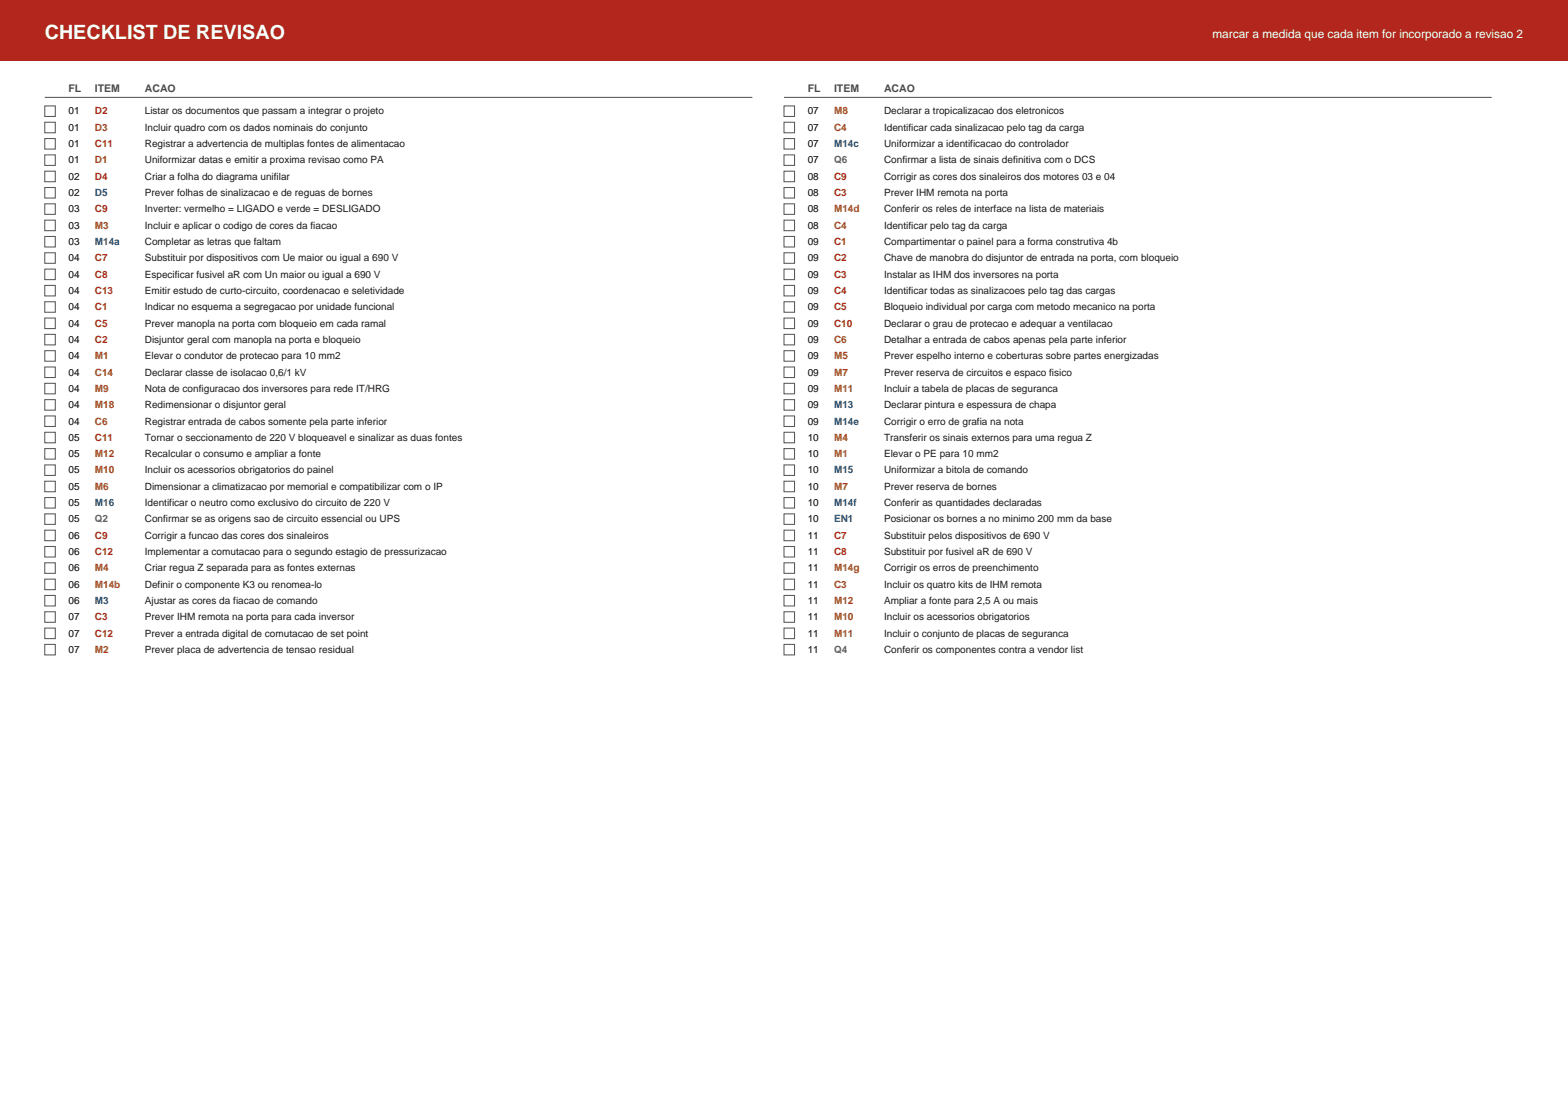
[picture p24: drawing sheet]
<svg xmlns="http://www.w3.org/2000/svg" width="420mm" height="297mm" viewBox="0 0 420 297" stroke-linecap="round" stroke-linejoin="round" font-family="sans-serif">
<defs><g id="words">
<text font-size="5.3" fill="#fff" x="12" y="10.6">CHECKLIST DE REVISAO</text>
<text font-size="3.2" fill="#fff" x="324.9" y="10.2">marcar a medida que cada item for incorporado a revisao 2</text>
<g font-size="2.8" fill="#4a4a4a">
<text x="18.3" y="24.7">FL</text>
<text x="25.4" y="24.7">ITEM</text>
<text x="38.8" y="24.7">ACAO</text>
<text x="216.4" y="24.7">FL</text>
<text x="223.5" y="24.7">ITEM</text>
<text x="236.9" y="24.7">ACAO</text>
</g>
<g font-size="2.7">
<text x="18.3" y="30.7">01</text>
<text x="18.3" y="35.1">01</text>
<text x="216.4" y="30.7">07</text>
<text x="216.4" y="35.1">07</text>
<text x="18.3" y="39.4">01</text>
<text x="216.4" y="39.4">07</text>
<text x="18.3" y="43.8">01</text>
<text x="216.4" y="43.8">07</text>
<text x="18.3" y="48.2">02</text>
<text x="18.3" y="52.6">02</text>
<text x="216.4" y="48.2">08</text>
<text x="216.4" y="52.6">08</text>
<text x="18.3" y="56.9">03</text>
<text x="216.4" y="56.9">08</text>
<text x="18.3" y="61.3">03</text>
<text x="18.3" y="65.7">03</text>
<text x="216.4" y="61.3">08</text>
<text x="216.4" y="65.7">09</text>
<text x="18.3" y="70.1">04</text>
<text x="216.4" y="70.1">09</text>
<text x="18.3" y="74.4">04</text>
<text x="216.4" y="74.4">09</text>
<text x="18.3" y="78.8">04</text>
<text x="18.3" y="83.2">04</text>
<text x="216.4" y="78.8">09</text>
<text x="216.4" y="83.2">09</text>
<text x="18.3" y="87.6">04</text>
<text x="216.4" y="87.6">09</text>
<text x="18.3" y="91.9">04</text>
<text x="216.4" y="91.9">09</text>
<text x="18.3" y="96.3">04</text>
<text x="18.3" y="100.7">04</text>
<text x="216.4" y="96.3">09</text>
<text x="216.4" y="100.7">09</text>
<text x="18.3" y="105.1">04</text>
<text x="216.4" y="105.1">09</text>
<text x="18.3" y="109.4">04</text>
<text x="18.3" y="113.8">04</text>
<text x="216.4" y="109.4">09</text>
<text x="216.4" y="113.8">09</text>
<text x="18.3" y="118.2">05</text>
<text x="216.4" y="118.2">10</text>
<text x="18.3" y="122.6">05</text>
<text x="216.4" y="122.6">10</text>
<text x="18.3" y="126.9">05</text>
<text x="18.3" y="131.3">05</text>
<text x="216.4" y="126.9">10</text>
<text x="216.4" y="131.3">10</text>
<text x="18.3" y="135.7">05</text>
<text x="216.4" y="135.7">10</text>
<text x="18.3" y="140.1">05</text>
<text x="216.4" y="140.1">10</text>
<text x="18.3" y="144.4">06</text>
<text x="18.3" y="148.8">06</text>
<text x="216.4" y="144.4">11</text>
<text x="216.4" y="148.8">11</text>
<text x="18.3" y="153.2">06</text>
<text x="216.4" y="153.2">11</text>
<text x="18.3" y="157.6">06</text>
<text x="18.3" y="161.9">06</text>
<text x="216.4" y="157.6">11</text>
<text x="216.4" y="161.9">11</text>
<text x="18.3" y="166.3">07</text>
<text x="216.4" y="166.3">11</text>
<text x="18.3" y="170.7">07</text>
<text x="216.4" y="170.7">11</text>
<text x="18.3" y="175">07</text>
<text x="216.4" y="175">11</text>
</g>
<g font-size="2.7" fill="#b3261e">
<text x="25.4" y="30.7">D2</text>
<text x="25.4" y="39.4">C11</text>
<text x="25.4" y="48.2">D4</text>
<text x="223.5" y="48.2">C9</text>
<text x="223.5" y="52.6">C3</text>
<text x="25.4" y="56.9">C9</text>
<text x="223.5" y="65.7">C1</text>
<text x="25.4" y="70.1">C7</text>
<text x="223.5" y="70.1">C2</text>
<text x="25.4" y="74.4">C8</text>
<text x="223.5" y="74.4">C3</text>
<text x="25.4" y="78.8">C13</text>
<text x="25.4" y="83.2">C1</text>
<text x="223.5" y="78.8">C4</text>
<text x="223.5" y="83.2">C5</text>
<text x="25.4" y="87.6">C5</text>
<text x="223.5" y="87.6">C10</text>
<text x="25.4" y="91.9">C2</text>
<text x="25.4" y="118.2">C11</text>
<text x="25.4" y="144.4">C9</text>
<text x="25.4" y="148.8">C12</text>
<text x="223.5" y="144.4">C7</text>
<text x="223.5" y="148.8">C8</text>
<text x="25.4" y="166.3">C3</text>
<text x="25.4" y="170.7">C12</text>
</g>
<g font-size="2.7" fill="#8a5a00">
<text x="25.4" y="35.1">D3</text>
<text x="223.5" y="30.7">M8</text>
<text x="223.5" y="35.1">C4</text>
<text x="25.4" y="43.8">D1</text>
<text x="223.5" y="56.9">M14d</text>
<text x="25.4" y="61.3">M3</text>
<text x="223.5" y="61.3">C4</text>
<text x="223.5" y="91.9">C6</text>
<text x="25.4" y="96.3">M1</text>
<text x="25.4" y="100.7">C14</text>
<text x="223.5" y="96.3">M5</text>
<text x="223.5" y="100.7">M7</text>
<text x="25.4" y="105.1">M9</text>
<text x="223.5" y="105.1">M11</text>
<text x="25.4" y="109.4">M18</text>
<text x="25.4" y="113.8">C6</text>
<text x="223.5" y="118.2">M4</text>
<text x="25.4" y="122.6">M12</text>
<text x="223.5" y="122.6">M1</text>
<text x="25.4" y="126.9">M10</text>
<text x="25.4" y="131.3">M6</text>
<text x="223.5" y="131.3">M7</text>
<text x="25.4" y="153.2">M4</text>
<text x="223.5" y="153.2">M14g</text>
<text x="25.4" y="157.6">M14b</text>
<text x="223.5" y="157.6">C3</text>
<text x="223.5" y="161.9">M12</text>
<text x="223.5" y="166.3">M10</text>
<text x="223.5" y="170.7">M11</text>
<text x="25.4" y="175">M2</text>
</g>
<g font-size="2.7" fill="#1a1a1a">
<text x="38.8" y="30.7">Listar os documentos que passam a integrar o projeto</text>
<text x="38.8" y="35.1">Incluir quadro com os dados nominais do conjunto</text>
<text x="236.9" y="30.7">Declarar a tropicalizacao dos eletronicos</text>
<text x="236.9" y="35.1">Identificar cada sinalizacao pelo tag da carga</text>
<text x="38.8" y="39.4">Registrar a advertencia de multiplas fontes de alimentacao</text>
<text x="236.9" y="39.4">Uniformizar a identificacao do controlador</text>
<text x="38.8" y="43.8">Uniformizar datas e emitir a proxima revisao como PA</text>
<text x="236.9" y="43.8">Confirmar a lista de sinais definitiva com o DCS</text>
<text x="38.8" y="48.2">Criar a folha do diagrama unifilar</text>
<text x="38.8" y="52.6">Prever folhas de sinalizacao e de reguas de bornes</text>
<text x="236.9" y="48.2">Corrigir as cores dos sinaleiros dos motores 03 e 04</text>
<text x="236.9" y="52.6">Prever IHM remota na porta</text>
<text x="38.8" y="56.9">Inverter: vermelho = LIGADO e verde = DESLIGADO</text>
<text x="236.9" y="56.9">Conferir os reles de interface na lista de materiais</text>
<text x="38.8" y="61.3">Incluir e aplicar o codigo de cores da fiacao</text>
<text x="38.8" y="65.7">Completar as letras que faltam</text>
<text x="236.9" y="61.3">Identificar pelo tag da carga</text>
<text x="236.9" y="65.7">Compartimentar o painel para a forma construtiva 4b</text>
<text x="38.8" y="70.1">Substituir por dispositivos com Ue maior ou igual a 690 V</text>
<text x="236.9" y="70.1">Chave de manobra do disjuntor de entrada na porta, com bloqueio</text>
<text x="38.8" y="74.4">Especificar fusivel aR com Un maior ou igual a 690 V</text>
<text x="236.9" y="74.4">Instalar as IHM dos inversores na porta</text>
<text x="38.8" y="78.8">Emitir estudo de curto-circuito, coordenacao e seletividade</text>
<text x="38.8" y="83.2">Indicar no esquema a segregacao por unidade funcional</text>
<text x="236.9" y="78.8">Identificar todas as sinalizacoes pelo tag das cargas</text>
<text x="236.9" y="83.2">Bloqueio individual por carga com metodo mecanico na porta</text>
<text x="38.8" y="87.6">Prever manopla na porta com bloqueio em cada ramal</text>
<text x="236.9" y="87.6">Declarar o grau de protecao e adequar a ventilacao</text>
<text x="38.8" y="91.9">Disjuntor geral com manopla na porta e bloqueio</text>
<text x="236.9" y="91.9">Detalhar a entrada de cabos apenas pela parte inferior</text>
<text x="38.8" y="96.3">Elevar o condutor de protecao para 10 mm2</text>
<text x="38.8" y="100.7">Declarar classe de isolacao 0,6/1 kV</text>
<text x="236.9" y="96.3">Prever espelho interno e coberturas sobre partes energizadas</text>
<text x="236.9" y="100.7">Prever reserva de circuitos e espaco fisico</text>
<text x="38.8" y="105.1">Nota de configuracao dos inversores para rede IT/HRG</text>
<text x="236.9" y="105.1">Incluir a tabela de placas de seguranca</text>
<text x="38.8" y="109.4">Redimensionar o disjuntor geral</text>
<text x="38.8" y="113.8">Registrar entrada de cabos somente pela parte inferior</text>
<text x="236.9" y="109.4">Declarar pintura e espessura de chapa</text>
<text x="236.9" y="113.8">Corrigir o erro de grafia na nota</text>
<text x="38.8" y="118.2">Tornar o seccionamento de 220 V bloqueavel e sinalizar as duas fontes</text>
<text x="236.9" y="118.2">Transferir os sinais externos para uma regua Z</text>
<text x="38.8" y="122.6">Recalcular o consumo e ampliar a fonte</text>
<text x="236.9" y="122.6">Elevar o PE para 10 mm2</text>
<text x="38.8" y="126.9">Incluir os acessorios obrigatorios do painel</text>
<text x="38.8" y="131.3">Dimensionar a climatizacao por memorial e compatibilizar com o IP</text>
<text x="236.9" y="126.9">Uniformizar a bitola de comando</text>
<text x="236.9" y="131.3">Prever reserva de bornes</text>
<text x="38.8" y="135.7">Identificar o neutro como exclusivo do circuito de 220 V</text>
<text x="236.9" y="135.7">Conferir as quantidades declaradas</text>
<text x="38.8" y="140.1">Confirmar se as origens sao de circuito essencial ou UPS</text>
<text x="236.9" y="140.1">Posicionar os bornes a no minimo 200 mm da base</text>
<text x="38.8" y="144.4">Corrigir a funcao das cores dos sinaleiros</text>
<text x="38.8" y="148.8">Implementar a comutacao para o segundo estagio de pressurizacao</text>
<text x="236.9" y="144.4">Substituir pelos dispositivos de 690 V</text>
<text x="236.9" y="148.8">Substituir por fusivel aR de 690 V</text>
<text x="38.8" y="153.2">Criar regua Z separada para as fontes externas</text>
<text x="236.9" y="153.2">Corrigir os erros de preenchimento</text>
<text x="38.8" y="157.6">Definir o componente K3 ou renomea-lo</text>
<text x="38.8" y="161.9">Ajustar as cores da fiacao de comando</text>
<text x="236.9" y="157.6">Incluir os quatro kits de IHM remota</text>
<text x="236.9" y="161.9">Ampliar a fonte para 2,5 A ou mais</text>
<text x="38.8" y="166.3">Prever IHM remota na porta para cada inversor</text>
<text x="236.9" y="166.3">Incluir os acessorios obrigatorios</text>
<text x="38.8" y="170.7">Prever a entrada digital de comutacao de set point</text>
<text x="236.9" y="170.7">Incluir o conjunto de placas de seguranca</text>
<text x="38.8" y="175">Prever placa de advertencia de tensao residual</text>
<text x="236.9" y="175">Conferir os componentes contra a vendor list</text>
</g>
<g font-size="2.7" fill="#1f4e79">
<text x="223.5" y="39.4">M14c</text>
<text x="25.4" y="52.6">D5</text>
<text x="25.4" y="65.7">M14a</text>
<text x="223.5" y="109.4">M13</text>
<text x="223.5" y="113.8">M14e</text>
<text x="223.5" y="126.9">M15</text>
<text x="25.4" y="135.7">M16</text>
<text x="223.5" y="135.7">M14f</text>
<text x="223.5" y="140.1">EN1</text>
<text x="25.4" y="161.9">M3</text>
</g>
<g font-size="2.7" fill="#6a2e87">
<text x="223.5" y="43.8">Q6</text>
<text x="25.4" y="140.1">Q2</text>
<text x="223.5" y="175">Q4</text>
</g>
</g></defs>
<path d="M0 0h420.2v16.2h-420.2z" fill-rule="evenodd" fill="#b3261e"/>
<path d="M12 26.1h189.6M210.1 26.1h189.6" fill="none" stroke="#4a4a4a" stroke-width=".27"/>
<g fill="none" stroke="#595959" stroke-width=".28">
<path d="M12 28.4h2.8v2.8h-2.8zM12 32.8h2.8v2.8h-2.8zM12 37.1h2.8v2.9h-2.8zM210.1 28.4h2.8v2.8h-2.8zM210.1 32.8h2.8v2.8h-2.8zM210.1 37.1h2.8v2.9h-2.8zM12 41.5h2.8v2.8h-2.8zM12 45.9h2.8v2.8h-2.8zM12 50.3h2.8v2.8h-2.8zM12 54.6h2.8v2.9h-2.8zM12 59h2.8v2.8h-2.8zM210.1 41.5h2.8v2.8h-2.8z"/>
<path d="M210.1 45.9h2.8v2.8h-2.8zM210.1 50.3h2.8v2.8h-2.8zM210.1 54.6h2.8v2.9h-2.8zM210.1 59h2.8v2.8h-2.8zM12 63.4h2.8v2.8h-2.8zM12 67.8h2.8v2.8h-2.8zM12 72.1h2.8v2.9h-2.8zM12 76.5h2.8v2.8h-2.8zM210.1 63.4h2.8v2.8h-2.8zM210.1 67.8h2.8v2.8h-2.8zM210.1 72.1h2.8v2.9h-2.8zM210.1 76.5h2.8v2.8h-2.8z"/>
<path d="M12 80.9h2.8v2.8h-2.8zM12 85.3h2.8v2.8h-2.8zM12 89.6h2.8v2.9h-2.8zM12 94h2.8v2.8h-2.8zM12 98.4h2.8v2.8h-2.8zM210.1 80.9h2.8v2.8h-2.8zM210.1 85.3h2.8v2.8h-2.8zM210.1 89.6h2.8v2.9h-2.8zM210.1 94h2.8v2.8h-2.8zM210.1 98.4h2.8v2.8h-2.8zM12 102.8h2.8v2.8h-2.8zM12 107.1h2.8v2.9h-2.8z"/>
<path d="M12 111.5h2.8v2.8h-2.8zM12 115.9h2.8v2.8h-2.8zM210.1 102.8h2.8v2.8h-2.8zM210.1 107.1h2.8v2.9h-2.8zM210.1 111.5h2.8v2.8h-2.8zM210.1 115.9h2.8v2.8h-2.8zM12 120.3h2.8v2.8h-2.8zM12 124.6h2.8v2.9h-2.8zM12 129h2.8v2.8h-2.8zM12 133.4h2.8v2.8h-2.8zM12 137.8h2.8v2.8h-2.8zM210.1 120.3h2.8v2.8h-2.8z"/>
<path d="M210.1 124.6h2.8v2.9h-2.8zM210.1 129h2.8v2.8h-2.8zM210.1 133.4h2.8v2.8h-2.8zM210.1 137.8h2.8v2.8h-2.8zM12 142.1h2.8v2.9h-2.8zM12 146.5h2.8v2.8h-2.8zM12 150.9h2.8v2.8h-2.8zM12 155.3h2.8v2.8h-2.8zM12 159.6h2.8v2.9h-2.8zM210.1 142.1h2.8v2.9h-2.8zM210.1 146.5h2.8v2.8h-2.8zM210.1 150.9h2.8v2.8h-2.8z"/>
<path d="M210.1 155.3h2.8v2.8h-2.8zM210.1 159.6h2.8v2.9h-2.8zM12 164h2.8v2.8h-2.8zM12 168.4h2.8v2.8h-2.8zM12 172.8h2.8v2.8h-2.8zM210.1 164h2.8v2.8h-2.8zM210.1 168.4h2.8v2.8h-2.8zM210.1 172.8h2.8v2.8h-2.8z"/>
</g>
<use href="#words"/>
</svg>
